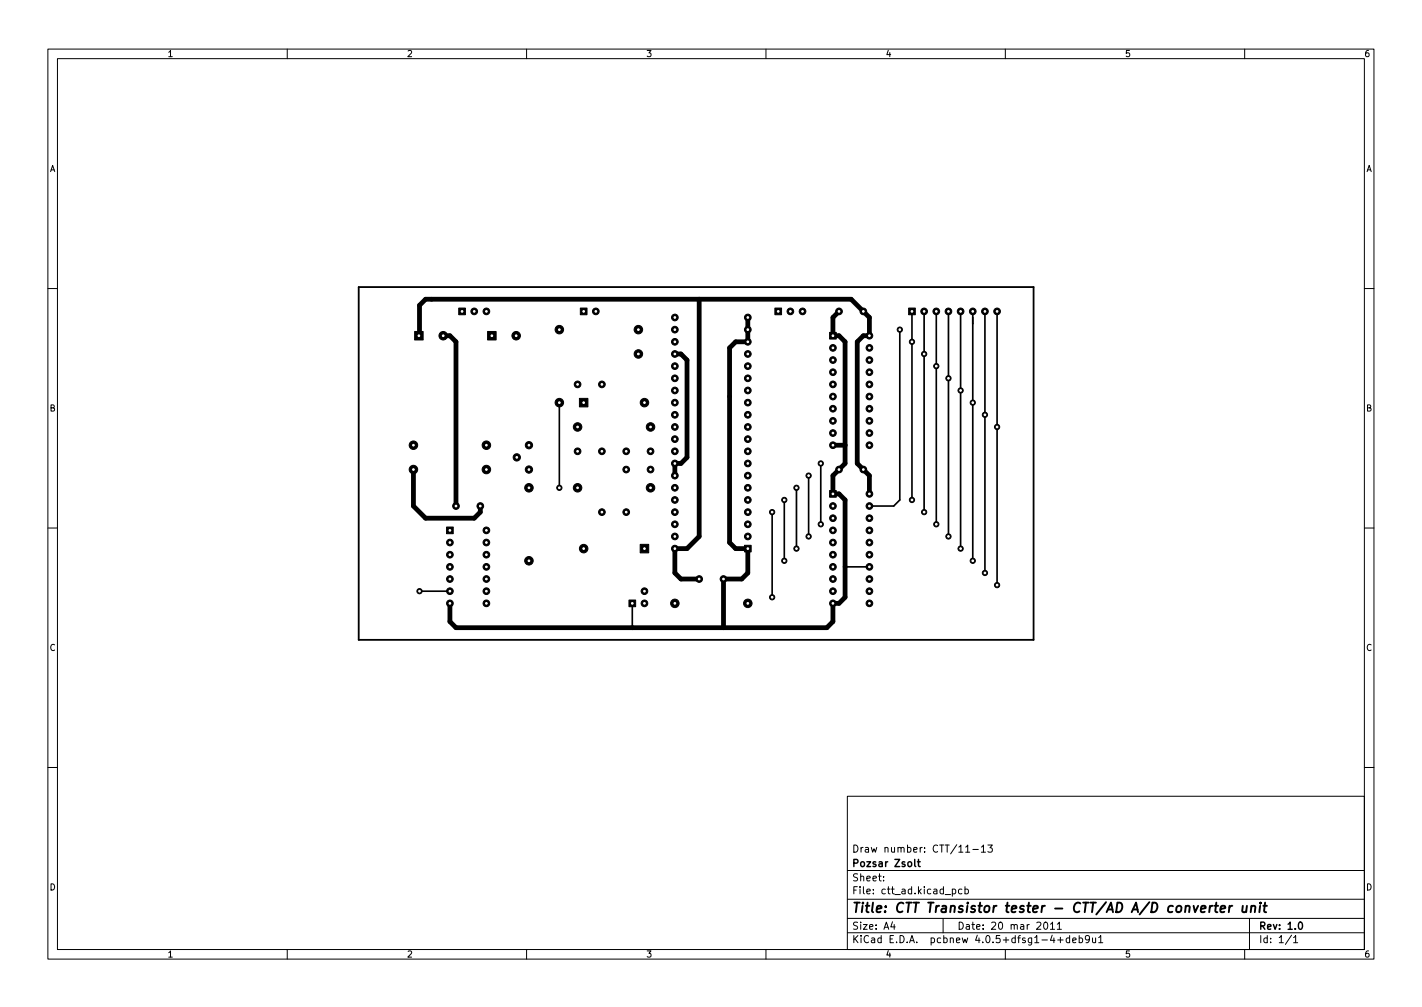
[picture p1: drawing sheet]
<svg xmlns="http://www.w3.org/2000/svg" width="297mm" height="210mm" viewBox="0 0 297 210" stroke-linecap="round" stroke-linejoin="round" font-family="sans-serif">
<defs><g id="words">
<text font-size="2.8" x="178" y="190.6">Title: CTT Transistor tester - CTT/AD A/D converter unit</text>
<g font-size="2.1">
<text x="178" y="178">Draw number: CTT/11-13</text>
<text x="178" y="184">Sheet:</text>
<text x="178" y="181">Pozsar Zsolt</text>
<text x="178" y="186.7">File: ctt_ad.kicad_pcb</text>
<text x="178" y="196.9">KiCad E.D.A. pcbnew 4.0.5+dfsg1-4+deb9u1</text>
<text x="178" y="194.1">Size: A4</text>
<text x="200" y="194.1">Date: 20 mar 2011</text>
<text x="263" y="194.1">Rev: 1.0</text>
<text x="263" y="196.9">Id: 1/1</text>
</g>
<g font-size="1.8">
<text x="35" y="11.9">1</text>
<text x="85" y="11.9">2</text>
<text x="135" y="11.9">3</text>
<text x="185" y="11.9">4</text>
<text x="235" y="11.9">5</text>
<text x="285" y="11.9">6</text>
<text x="10.3" y="35.9">A</text>
<text x="285.3" y="35.9">A</text>
<text x="10.3" y="85.9">B</text>
<text x="285.3" y="85.9">B</text>
<text x="10.3" y="135.9">C</text>
<text x="285.3" y="135.9">C</text>
<text x="10.3" y="185.9">D</text>
<text x="285.3" y="185.9">D</text>
<text x="35" y="199.9">1</text>
<text x="85" y="199.9">2</text>
<text x="135" y="199.9">3</text>
<text x="185" y="199.9">4</text>
<text x="235" y="199.9">5</text>
<text x="285" y="199.9">6</text>
</g>
</g></defs>
<g fill="none" stroke="#000" stroke-width=".21">
<path d="M10 10.2h277v190.1h-277zM12 12.2h273v186.1h-273zM60 10.2v2M110 10.2v2M160 10.2v2M210 10.2v2M260 10.2v2M10 60.2h2M285 60.2h2M10 110.2h2M285 110.2h2M10 160.2h2"/>
<path d="M177 166.3h108v32h-108zM201.7 177.9h.9M203.2 177.4h1.2M205 176.9l.4-.5v1.5M205 177.9h.9M206.4 176.4h.9l-.5 .6 .4 .1v.7l-.2 .1-.6-.1M285 160.2h2M60 198.3v2M110 198.3v2M160 198.3v2M177 194.8h108M177 191.8h108"/>
<path d="M177 187.8h108M177 181.8h108M184.6 183.8v.1M184.6 183v.1M186.4 192.5l-.3 1h.9M186.8 193v1M197 191.8v3M198.9 185.7l.5-.1 .2 .3-.1 .7h-.6M198.9 185.6v1.5M200.9 185.7l-.4-.1-.3 .3 .2 .7h.5M201.6 185.7l.4-.1 .3 .3-.2 .7h-.5M201.6 185.1v1.5"/>
<path d="M210 198.3v2M218.2 192.6l.2-.1a.8 .8 0 0 1 .5 .8 .8 .8 0 0 1-.5 .7 1 1 0 0 1-.2-1.4zM219.4 193l.5-.5v1.5M219.4 194h.9M220.9 193l.4-.5v1.5M220.9 194h.8M220.9 196.3h1.2M221.5 195.7v1.1M223.4 195.9l-.4-.1-.3 .3 .2 .7h.5M223.4 195.3v1.5M224.1 196.3l.7-.1-.1-.3-.4-.1-.2 .2v.8h.6M225.4 195.9l.5-.1 .2 .3-.1 .7h-.6"/>
<path d="M225.4 195.3v1.5M227.6 196l-.3 .3h-.3l-.3-.3 .2-.6 .4-.1 .2 .2a.99 .99 0 0 1-.4 1.3h-.2M228.2 195.8l.1 1h.3l.3-.1M228.9 195.8v1M229.5 195.8l.4-.5v1.5M229.5 196.8h.9M260 198.3v2M261 191.8v6.5M269.8 195.3l-1.3 1.9M270.2 195.8l.4-.5v1.5M270.2 196.8h.9"/>
</g>
<path d="M191.1 179.4v1.3l.2 .2M191.6 179.9h.6M191.9 179.4v1.3l.3 .2M271.4 192.7l.2-.2a.8 .8 0 0 1 .5 .8 .8 .8 0 0 1-.5 .7l-.2-.1-.2-.4z" fill="none" stroke="#000" stroke-width=".3"/>
<g fill="none" stroke="#000" stroke-width=".4">
<path d="M252.8 189.1l-.2 1.4M253.3 189.1l-.4 .1-.2 .3M253.7 189.1h.8M254.1 188.5l-.2 1.7v.2l.4 .1M255 189.8l.9-.2v-.4h-.8l-.2 1 .3 .3 .5-.1M256.8 189.1l-.1 1.4M257.4 189.1l-.4 .1-.2 .3M259.6 189.1l-.1 1.3 .5 .1 .3-.2M260.5 189.1l-.2 1.4M261.4 189.3l.3-.2 .5 .1-.1 1.3M261.4 189.1l-.1 1.4M263.2 189.1l-.1 1.4"/>
<path d="M263.3 188.5v.2M263.9 189.1h.8M264.3 188.5l-.2 1.7v.2l.4 .1"/>
</g>
<path d="M74.9 59.9h141v73.7h-141z" fill="none" stroke="#000" stroke-width=".38"/>
<g fill="#000" stroke="#000" stroke-width=".21">
<path d="M86.6 69.2h1.8v1.8h-1.8zM95.8 64.3h1.4v1.4h-1.4zM101.9 69.2h1.7v1.8h-1.7zM121.2 64.3h1.4v1.4h-1.4zM161.9 64.3h1.4v1.4h-1.4zM173.3 69.4h1.4v1.4h-1.4zM189.8 64.3h1.4v1.4h-1.4zM121 83.2h1.8v1.8h-1.8zM93.3 110h1.4v1.4h-1.4zM133.7 113.7h1.8v1.7h-1.8zM155.5 113.8h1.4v1.4h-1.4zM173.3 102.4h1.4v1.4h-1.4z"/>
<path d="M131.4 125.3h1.4v1.4h-1.4z"/>
<circle cx="92.6" cy="70.1" r=".89"/>
<circle cx="99.1" cy="65" r=".7"/>
<circle cx="101.6" cy="65" r=".7"/>
<circle cx="107.8" cy="70.1" r=".89"/>
<circle cx="116.8" cy="68.8" r=".89"/>
<circle cx="124.5" cy="65" r=".7"/>
<circle cx="133.3" cy="68.8" r=".89"/>
<circle cx="133.3" cy="73.9" r=".89"/>
<circle cx="141" cy="73.9" r=".7"/>
<circle cx="141" cy="66.3" r=".7"/>
<circle cx="141" cy="79" r=".7"/>
<circle cx="141" cy="68.8" r=".7"/>
<circle cx="141" cy="71.4" r=".7"/>
<circle cx="141" cy="76.4" r=".7"/>
<circle cx="156.2" cy="73.9" r=".7"/>
<circle cx="156.2" cy="71.4" r=".7"/>
<circle cx="156.2" cy="79" r=".7"/>
<circle cx="156.2" cy="68.8" r=".7"/>
<circle cx="156.2" cy="76.4" r=".7"/>
<circle cx="156.2" cy="66.3" r=".7"/>
<circle cx="165.1" cy="65" r=".7"/>
<circle cx="167.6" cy="65" r=".7"/>
<circle cx="174" cy="77.7" r=".7"/>
<circle cx="174" cy="72.6" r=".7"/>
<circle cx="174" cy="75.2" r=".7"/>
<circle cx="175.3" cy="65" r=".7"/>
<circle cx="180.3" cy="65" r=".7"/>
<circle cx="181.6" cy="77.7" r=".7"/>
<circle cx="181.6" cy="75.2" r=".7"/>
<circle cx="181.6" cy="72.6" r=".7"/>
<circle cx="181.6" cy="70.1" r=".7"/>
<circle cx="188" cy="68.8" r=".55"/>
<circle cx="190.5" cy="71.4" r=".55"/>
<circle cx="193" cy="65" r=".7"/>
<circle cx="193" cy="73.9" r=".55"/>
<circle cx="195.6" cy="65" r=".7"/>
<circle cx="195.6" cy="76.4" r=".55"/>
<circle cx="198.1" cy="65" r=".7"/>
<circle cx="198.1" cy="79" r=".55"/>
<circle cx="200.7" cy="65" r=".7"/>
<circle cx="203.2" cy="65" r=".7"/>
<circle cx="205.7" cy="65" r=".7"/>
<circle cx="208.3" cy="65" r=".7"/>
<circle cx="86.4" cy="93" r=".89"/>
<circle cx="86.4" cy="98" r=".89"/>
<circle cx="101.6" cy="93" r=".89"/>
<circle cx="101.6" cy="98" r=".89"/>
<circle cx="107.9" cy="95.5" r=".76"/>
<circle cx="110.5" cy="93" r=".76"/>
<circle cx="110.5" cy="98" r=".76"/>
<circle cx="116.8" cy="84.1" r=".89"/>
<circle cx="120.6" cy="94.2" r=".7"/>
<circle cx="120.6" cy="80.3" r=".7"/>
<circle cx="120.6" cy="89.1" r=".89"/>
<circle cx="125.7" cy="80.3" r=".7"/>
<circle cx="125.7" cy="94.2" r=".7"/>
<circle cx="130.8" cy="94.2" r=".7"/>
<circle cx="130.8" cy="98" r=".7"/>
<circle cx="134.6" cy="84.1" r=".89"/>
<circle cx="135.9" cy="94.2" r=".7"/>
<circle cx="135.9" cy="98" r=".7"/>
<circle cx="135.9" cy="89.1" r=".89"/>
<circle cx="141" cy="84.1" r=".7"/>
<circle cx="141" cy="86.6" r=".7"/>
<circle cx="141" cy="96.8" r=".7"/>
<circle cx="141" cy="91.7" r=".7"/>
<circle cx="141" cy="81.5" r=".7"/>
<circle cx="141" cy="89.1" r=".7"/>
<circle cx="141" cy="94.2" r=".7"/>
<circle cx="141" cy="99.3" r=".7"/>
<circle cx="156.2" cy="99.3" r=".7"/>
<circle cx="156.2" cy="84.1" r=".7"/>
<circle cx="156.2" cy="96.8" r=".7"/>
<circle cx="156.2" cy="81.5" r=".7"/>
<circle cx="156.2" cy="94.2" r=".7"/>
<circle cx="156.2" cy="86.6" r=".7"/>
<circle cx="156.2" cy="89.1" r=".7"/>
<circle cx="156.2" cy="91.7" r=".7"/>
<circle cx="168.9" cy="99.3" r=".55"/>
<circle cx="171.5" cy="96.8" r=".55"/>
<circle cx="174" cy="82.8" r=".7"/>
<circle cx="174" cy="90.4" r=".7"/>
<circle cx="174" cy="80.3" r=".7"/>
<circle cx="174" cy="93" r=".7"/>
<circle cx="174" cy="87.9" r=".7"/>
<circle cx="174" cy="85.3" r=".7"/>
<circle cx="175.3" cy="98" r=".7"/>
<circle cx="180.3" cy="98" r=".7"/>
<circle cx="181.6" cy="82.8" r=".7"/>
<circle cx="181.6" cy="90.4" r=".7"/>
<circle cx="181.6" cy="87.9" r=".7"/>
<circle cx="181.6" cy="85.3" r=".7"/>
<circle cx="181.6" cy="80.3" r=".7"/>
<circle cx="181.6" cy="93" r=".7"/>
<circle cx="200.7" cy="81.5" r=".55"/>
<circle cx="203.2" cy="84.1" r=".55"/>
<circle cx="205.7" cy="86.6" r=".55"/>
<circle cx="208.3" cy="89.1" r=".55"/>
<circle cx="94" cy="115.8" r=".7"/>
<circle cx="94" cy="118.4" r=".7"/>
<circle cx="94" cy="113.3" r=".7"/>
<circle cx="95.2" cy="105.7" r=".7"/>
<circle cx="100.3" cy="105.7" r=".7"/>
<circle cx="101.6" cy="115.8" r=".7"/>
<circle cx="101.6" cy="110.7" r=".7"/>
<circle cx="101.6" cy="118.4" r=".7"/>
<circle cx="101.6" cy="113.3" r=".7"/>
<circle cx="110.5" cy="101.8" r=".89"/>
<circle cx="110.5" cy="117.1" r=".89"/>
<circle cx="116.8" cy="101.8" r=".55"/>
<circle cx="120.6" cy="101.8" r=".89"/>
<circle cx="121.9" cy="114.5" r=".89"/>
<circle cx="125.7" cy="106.9" r=".7"/>
<circle cx="130.8" cy="106.9" r=".7"/>
<circle cx="135.9" cy="101.8" r=".89"/>
<circle cx="141" cy="112" r=".7"/>
<circle cx="141" cy="114.5" r=".7"/>
<circle cx="141" cy="101.8" r=".7"/>
<circle cx="141" cy="104.4" r=".7"/>
<circle cx="141" cy="106.9" r=".7"/>
<circle cx="141" cy="109.5" r=".7"/>
<circle cx="156.2" cy="112" r=".7"/>
<circle cx="156.2" cy="106.9" r=".7"/>
<circle cx="156.2" cy="104.4" r=".7"/>
<circle cx="156.2" cy="109.5" r=".7"/>
<circle cx="156.2" cy="101.8" r=".7"/>
<circle cx="161.3" cy="106.9" r=".55"/>
<circle cx="163.8" cy="104.4" r=".55"/>
<circle cx="163.8" cy="117.1" r=".55"/>
<circle cx="166.4" cy="101.8" r=".55"/>
<circle cx="166.4" cy="114.5" r=".55"/>
<circle cx="168.9" cy="112" r=".55"/>
<circle cx="171.5" cy="109.5" r=".55"/>
<circle cx="174" cy="110.7" r=".7"/>
<circle cx="174" cy="118.4" r=".7"/>
<circle cx="174" cy="113.3" r=".7"/>
<circle cx="174" cy="108.2" r=".7"/>
<circle cx="174" cy="115.8" r=".7"/>
<circle cx="174" cy="105.7" r=".7"/>
<circle cx="181.6" cy="108.2" r=".7"/>
<circle cx="181.6" cy="103.1" r=".7"/>
<circle cx="181.6" cy="115.8" r=".7"/>
<circle cx="181.6" cy="110.7" r=".7"/>
<circle cx="181.6" cy="105.7" r=".7"/>
<circle cx="181.6" cy="118.4" r=".7"/>
<circle cx="181.6" cy="113.3" r=".7"/>
<circle cx="190.5" cy="104.4" r=".55"/>
<circle cx="193" cy="106.9" r=".55"/>
<circle cx="195.6" cy="109.5" r=".55"/>
<circle cx="198.1" cy="112" r=".55"/>
<circle cx="200.7" cy="114.5" r=".55"/>
<circle cx="203.2" cy="117.1" r=".55"/>
<circle cx="205.7" cy="119.6" r=".55"/>
<circle cx="87.6" cy="123.4" r=".55"/>
<circle cx="94" cy="123.4" r=".7"/>
<circle cx="94" cy="126" r=".7"/>
<circle cx="94" cy="120.9" r=".7"/>
<circle cx="101.6" cy="123.4" r=".7"/>
<circle cx="101.6" cy="126" r=".7"/>
<circle cx="101.6" cy="120.9" r=".7"/>
<circle cx="134.6" cy="126" r=".7"/>
<circle cx="134.6" cy="123.4" r=".7"/>
<circle cx="141" cy="126" r=".89"/>
<circle cx="146" cy="120.9" r=".7"/>
<circle cx="151.1" cy="120.9" r=".7"/>
<circle cx="156.2" cy="126" r=".89"/>
<circle cx="161.3" cy="124.7" r=".55"/>
<circle cx="174" cy="123.4" r=".7"/>
<circle cx="174" cy="120.9" r=".7"/>
<circle cx="174" cy="126" r=".7"/>
<circle cx="181.6" cy="126" r=".7"/>
<circle cx="181.6" cy="123.4" r=".7"/>
<circle cx="181.6" cy="120.9" r=".7"/>
<circle cx="208.3" cy="122.2" r=".55"/>
</g>
<g fill="none" stroke="#000" stroke-width=".35">
<path d="M188 68.8v35.6l-1.3 1.3h-5.1M190.5 65v39.4M193 65v41.9M195.6 65v44.5M198.1 65v47M200.7 65v49.5M203.2 65v52.1M205.7 65v54.6M208.3 65v57.2M116.8 84.1v17.7M168.9 99.3v12.7M171.4 96.8v12.7"/>
<path d="M161.3 106.9v17.8M163.8 104.4v12.7M166.4 101.8v12.7M176.5 118.4h5.1M87.6 123.4h6.4M132.1 126v5.1"/>
</g>
<path d="M87.5 70.1l.1-.1v-6.3l1.3-1.2h88.9l3.8 3.8v3.8h-1.3l-1.2 1.3v25.4l2.5 2.5v3.8M92.6 70.1h1.4l1.2 1.3v34.3M141 73.9h1.2l1.3 1.3v20.3l-1.3 1.3h-1.2v2.5M146 62.5v49.5l-2.5 2.5h-2.5v5.1l1.2 1.3h3.8M156.2 66.3v5.1h-2.5l-1.3 1.2v40.7l1.3 1.2h2.5v5.1l-1.3 1.3h-3.8v10.2M175.3 65l-1.3 1.3v3.8h1.3l1.2 1.3v25.4l-2.5 2.5v3.8h1.3l1.2 1.3v20.3l-1.2 1.3h-1.3v3.8l-1.3 1.3h-77.5l-1.2-1.3v-3.8M86.4 98v7.7l2.5 2.5h10.2l1.2-1.3v-1.2M174 93h2.5" fill="none" stroke="#000" stroke-width="1"/>
<g fill="#fff" stroke="#fff" stroke-width=".21">
<circle cx="188" cy="68.8" r=".17"/>
<circle cx="116.8" cy="101.8" r=".17"/>
<circle cx="87.6" cy="123.4" r=".17"/>
<circle cx="161.3" cy="106.9" r=".17"/>
<circle cx="161.3" cy="124.7" r=".17"/>
<circle cx="163.8" cy="104.4" r=".17"/>
<circle cx="163.8" cy="117.1" r=".17"/>
<circle cx="166.4" cy="101.8" r=".17"/>
<circle cx="166.4" cy="114.5" r=".17"/>
<circle cx="168.9" cy="112" r=".17"/>
<circle cx="168.9" cy="99.3" r=".17"/>
<circle cx="171.4" cy="109.5" r=".17"/>
<circle cx="171.4" cy="96.8" r=".17"/>
<circle cx="190.5" cy="104.4" r=".17"/>
<circle cx="190.5" cy="71.4" r=".17"/>
<circle cx="193" cy="106.9" r=".17"/>
<circle cx="193" cy="73.9" r=".17"/>
<circle cx="195.6" cy="109.5" r=".17"/>
<circle cx="195.6" cy="76.4" r=".17"/>
<circle cx="198.1" cy="112" r=".17"/>
<circle cx="198.1" cy="79" r=".17"/>
<circle cx="200.7" cy="114.5" r=".17"/>
<circle cx="200.7" cy="81.5" r=".17"/>
<circle cx="203.2" cy="117.1" r=".17"/>
<circle cx="203.2" cy="84.1" r=".17"/>
<circle cx="205.7" cy="119.6" r=".17"/>
<circle cx="205.7" cy="86.6" r=".17"/>
<circle cx="208.3" cy="122.2" r=".17"/>
<circle cx="208.3" cy="89.1" r=".17"/>
<circle cx="120.6" cy="94.2" r=".17"/>
<circle cx="125.7" cy="94.2" r=".17"/>
<circle cx="135.9" cy="94.2" r=".17"/>
<circle cx="130.8" cy="94.2" r=".17"/>
<circle cx="130.8" cy="106.9" r=".17"/>
<circle cx="125.7" cy="106.9" r=".17"/>
<circle cx="130.8" cy="98" r=".17"/>
<circle cx="135.9" cy="98" r=".17"/>
<circle cx="120.6" cy="80.3" r=".17"/>
<circle cx="125.7" cy="80.3" r=".17"/>
<circle cx="180.3" cy="65" r=".17"/>
<circle cx="175.3" cy="65" r=".17"/>
<circle cx="180.3" cy="98" r=".17"/>
<circle cx="175.3" cy="98" r=".17"/>
<circle cx="100.3" cy="105.7" r=".17"/>
<circle cx="95.2" cy="105.7" r=".17"/>
<circle cx="146" cy="120.9" r=".17"/>
<circle cx="151.1" cy="120.9" r=".17"/>
<circle cx="102.7" cy="70.1" r=".17"/>
<circle cx="107.8" cy="70.1" r=".17"/>
<circle cx="87.5" cy="70.1" r=".17"/>
<circle cx="92.6" cy="70.1" r=".17"/>
<circle cx="121.9" cy="114.5" r=".17"/>
<circle cx="134.6" cy="114.5" r=".17"/>
<circle cx="134.6" cy="84.1" r=".17"/>
<circle cx="121.9" cy="84.1" r=".17"/>
<circle cx="133.3" cy="73.9" r=".17"/>
<circle cx="133.3" cy="68.8" r=".17"/>
<circle cx="135.9" cy="89.1" r=".17"/>
<circle cx="120.6" cy="89.1" r=".17"/>
<circle cx="141" cy="126" r=".17"/>
<circle cx="156.2" cy="126" r=".17"/>
<circle cx="101.6" cy="98" r=".17"/>
<circle cx="86.4" cy="98" r=".17"/>
<circle cx="86.4" cy="93" r=".17"/>
<circle cx="101.6" cy="93" r=".17"/>
<circle cx="110.5" cy="101.8" r=".17"/>
<circle cx="110.5" cy="117.1" r=".17"/>
<circle cx="116.8" cy="68.8" r=".17"/>
<circle cx="116.8" cy="84.1" r=".17"/>
<circle cx="120.6" cy="101.8" r=".17"/>
<circle cx="135.9" cy="101.8" r=".17"/>
<circle cx="110.5" cy="98" r=".17"/>
<circle cx="107.9" cy="95.5" r=".17"/>
<circle cx="110.5" cy="93" r=".17"/>
<circle cx="132.1" cy="126" r=".17"/>
<circle cx="134.6" cy="126" r=".17"/>
<circle cx="134.6" cy="123.4" r=".17"/>
<circle cx="190.5" cy="65" r=".17"/>
<circle cx="193" cy="65" r=".17"/>
<circle cx="195.6" cy="65" r=".17"/>
<circle cx="198.1" cy="65" r=".17"/>
<circle cx="200.7" cy="65" r=".17"/>
<circle cx="203.2" cy="65" r=".17"/>
<circle cx="205.7" cy="65" r=".17"/>
<circle cx="208.3" cy="65" r=".17"/>
<circle cx="162.6" cy="65" r=".17"/>
<circle cx="165.1" cy="65" r=".17"/>
<circle cx="167.6" cy="65" r=".17"/>
<circle cx="121.9" cy="65" r=".17"/>
<circle cx="124.5" cy="65" r=".17"/>
<circle cx="96.5" cy="65" r=".17"/>
<circle cx="99.1" cy="65" r=".17"/>
<circle cx="101.6" cy="65" r=".17"/>
<circle cx="94" cy="110.7" r=".17"/>
<circle cx="94" cy="113.3" r=".17"/>
<circle cx="94" cy="115.8" r=".17"/>
<circle cx="94" cy="118.4" r=".17"/>
<circle cx="94" cy="120.9" r=".17"/>
<circle cx="94" cy="123.4" r=".17"/>
<circle cx="94" cy="126" r=".17"/>
<circle cx="101.6" cy="126" r=".17"/>
<circle cx="101.6" cy="123.4" r=".17"/>
<circle cx="101.6" cy="120.9" r=".17"/>
<circle cx="101.6" cy="118.4" r=".17"/>
<circle cx="101.6" cy="115.8" r=".17"/>
<circle cx="101.6" cy="113.3" r=".17"/>
<circle cx="101.6" cy="110.7" r=".17"/>
<circle cx="156.2" cy="114.5" r=".17"/>
<circle cx="156.2" cy="112" r=".17"/>
<circle cx="156.2" cy="109.5" r=".17"/>
<circle cx="156.2" cy="106.9" r=".17"/>
<circle cx="156.2" cy="104.4" r=".17"/>
<circle cx="156.2" cy="101.8" r=".17"/>
<circle cx="156.2" cy="99.3" r=".17"/>
<circle cx="156.2" cy="96.8" r=".17"/>
<circle cx="156.2" cy="94.2" r=".17"/>
<circle cx="156.2" cy="91.7" r=".17"/>
<circle cx="156.2" cy="89.1" r=".17"/>
<circle cx="156.2" cy="86.6" r=".17"/>
<circle cx="156.2" cy="84.1" r=".17"/>
<circle cx="156.2" cy="81.5" r=".17"/>
<circle cx="156.2" cy="79" r=".17"/>
<circle cx="156.2" cy="76.4" r=".17"/>
<circle cx="156.2" cy="73.9" r=".17"/>
<circle cx="156.2" cy="71.4" r=".17"/>
<circle cx="156.2" cy="68.8" r=".17"/>
<circle cx="156.2" cy="66.3" r=".17"/>
<circle cx="141" cy="66.3" r=".17"/>
<circle cx="141" cy="68.8" r=".17"/>
<circle cx="141" cy="71.4" r=".17"/>
<circle cx="141" cy="73.9" r=".17"/>
<circle cx="141" cy="76.4" r=".17"/>
<circle cx="141" cy="79" r=".17"/>
<circle cx="141" cy="81.5" r=".17"/>
<circle cx="141" cy="84.1" r=".17"/>
<circle cx="141" cy="86.6" r=".17"/>
<circle cx="141" cy="89.1" r=".17"/>
<circle cx="141" cy="91.7" r=".17"/>
<circle cx="141" cy="94.2" r=".17"/>
<circle cx="141" cy="96.8" r=".17"/>
<circle cx="141" cy="99.3" r=".17"/>
<circle cx="141" cy="101.8" r=".17"/>
<circle cx="141" cy="104.4" r=".17"/>
<circle cx="141" cy="106.9" r=".17"/>
<circle cx="141" cy="109.5" r=".17"/>
<circle cx="141" cy="112" r=".17"/>
<circle cx="141" cy="114.5" r=".17"/>
<circle cx="174" cy="103.1" r=".17"/>
<circle cx="174" cy="105.7" r=".17"/>
<circle cx="174" cy="108.2" r=".17"/>
<circle cx="174" cy="110.7" r=".17"/>
<circle cx="174" cy="113.3" r=".17"/>
<circle cx="174" cy="115.8" r=".17"/>
<circle cx="174" cy="118.4" r=".17"/>
<circle cx="174" cy="120.9" r=".17"/>
<circle cx="174" cy="123.4" r=".17"/>
<circle cx="174" cy="126" r=".17"/>
<circle cx="181.6" cy="126" r=".17"/>
<circle cx="181.6" cy="123.4" r=".17"/>
<circle cx="181.6" cy="120.9" r=".17"/>
<circle cx="181.6" cy="118.4" r=".17"/>
<circle cx="181.6" cy="115.8" r=".17"/>
<circle cx="181.6" cy="113.3" r=".17"/>
<circle cx="181.6" cy="110.7" r=".17"/>
<circle cx="181.6" cy="108.2" r=".17"/>
<circle cx="181.6" cy="105.7" r=".17"/>
<circle cx="181.6" cy="103.1" r=".17"/>
<circle cx="174" cy="70.1" r=".17"/>
<circle cx="174" cy="72.6" r=".17"/>
<circle cx="174" cy="75.2" r=".17"/>
<circle cx="174" cy="77.7" r=".17"/>
<circle cx="174" cy="80.3" r=".17"/>
<circle cx="174" cy="82.8" r=".17"/>
<circle cx="174" cy="85.3" r=".17"/>
<circle cx="174" cy="87.9" r=".17"/>
<circle cx="174" cy="90.4" r=".17"/>
<circle cx="174" cy="93" r=".17"/>
<circle cx="181.6" cy="93" r=".17"/>
<circle cx="181.6" cy="90.4" r=".17"/>
<circle cx="181.6" cy="87.9" r=".17"/>
<circle cx="181.6" cy="85.3" r=".17"/>
<circle cx="181.6" cy="82.8" r=".17"/>
<circle cx="181.6" cy="80.3" r=".17"/>
<circle cx="181.6" cy="77.7" r=".17"/>
<circle cx="181.6" cy="75.2" r=".17"/>
<circle cx="181.6" cy="72.6" r=".17"/>
<circle cx="181.6" cy="70.1" r=".17"/>
</g>
<use href="#words"/>
</svg>
